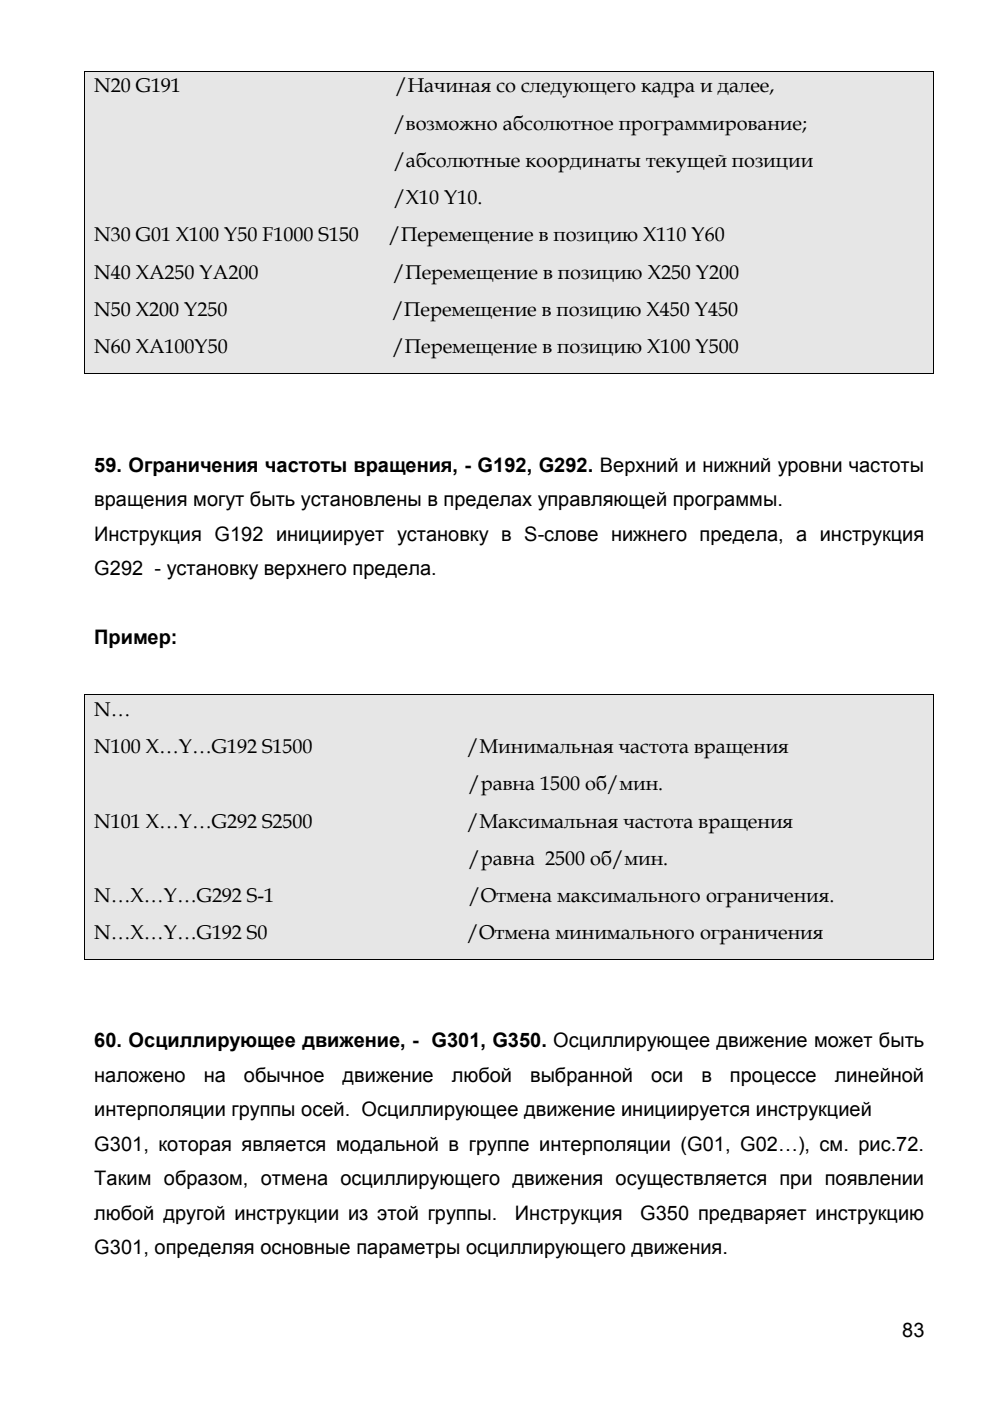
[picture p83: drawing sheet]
<svg xmlns="http://www.w3.org/2000/svg" width="210mm" height="297mm" viewBox="0 0 210 297" stroke-linecap="round" stroke-linejoin="round" font-family="sans-serif">
<defs><g id="words">
<g font-size="4.2">
<text x="20" y="19.6">N20 G191</text>
<text x="83.9" y="19.6">/Начиная со следующего кадра и далее,</text>
<text x="83.5" y="27.5">/возможно абсолютное программирование;</text>
<text x="83.5" y="35.4">/абсолютные координаты текущей позиции</text>
<text x="83.5" y="43.3">/X10 Y10.</text>
<text x="20" y="51.2">N30 G01 X100 Y50 F1000 S150</text>
<text x="82.5" y="51.2">/Перемещение в позицию X110 Y60</text>
<text x="20" y="59.1">N40 XA250 YA200</text>
<text x="83.4" y="59.1">/Перемещение в позицию X250 Y200</text>
<text x="20" y="66.9">N50 X200 Y250</text>
<text x="83.1" y="66.9">/Перемещение в позицию X450 Y450</text>
<text x="20" y="74.8">N60 XA100Y50</text>
<text x="83.2" y="74.8">/Перемещение в позицию X100 Y500</text>
<text x="20" y="100">59. Ограничения частоты вращения, - G192, G292. Верхний и нижний уровни частоты</text>
<text x="20" y="107.3">вращения могут быть установлены в пределах управляющей программы.</text>
<text x="20" y="114.6">Инструкция G192 инициирует установку в S-слове нижнего предела, а инструкция</text>
<text x="20" y="121.9">G292 - установку верхнего предела.</text>
<text x="20" y="136.5">Пример:</text>
<text x="20" y="151.8">N…</text>
<text x="20" y="159.7">N100 X…Y…G192 S1500</text>
<text x="99.1" y="159.7">/Минимальная частота вращения</text>
<text x="99.4" y="167.6">/равна 1500 об/мин.</text>
<text x="20" y="175.5">N101 X…Y…G292 S2500</text>
<text x="99.1" y="175.5">/Максимальная частота вращения</text>
<text x="99.4" y="183.3">/равна 2500 об/мин.</text>
<text x="20" y="191.3">N…X…Y…G292 S-1</text>
<text x="99.4" y="191.3">/Отмена максимального ограничения.</text>
<text x="20" y="199.1">N…X…Y…G192 S0</text>
<text x="99" y="199.1">/Отмена минимального ограничения</text>
<text x="20" y="222">60. Осциллирующее движение, - G301, G350. Осциллирующее движение может быть</text>
<text x="20" y="229.4">наложено</text>
<text x="43.2" y="229.4">на</text>
<text x="51.7" y="229.4">обычное</text>
<text x="72.6" y="229.4">движение</text>
<text x="95.8" y="229.4">любой</text>
<text x="112.4" y="229.4">выбранной</text>
<text x="138" y="229.4">оси</text>
<text x="148.7" y="229.4">в</text>
<text x="154.8" y="229.4">процессе</text>
<text x="177" y="229.4">линейной</text>
<text x="20" y="236.6">интерполяции группы осей. Осциллирующее движение инициируется инструкцией</text>
<text x="20" y="244">G301, которая является модальной в группе интерполяции (G01, G02…), см. рис.72.</text>
<text x="20" y="251.2">Таким образом, отмена осциллирующего движения осуществляется при появлении</text>
<text x="20" y="258.6">любой другой инструкции из этой группы.</text>
<text x="109.2" y="258.6">Инструкция</text>
<text x="135.7" y="258.6">G350 предваряет инструкцию</text>
<text x="20" y="265.9">G301, определяя основные параметры осциллирующего движения.</text>
<text x="191.3" y="283.5">83</text>
</g>
</g></defs>
<path d="M18.1 15.2h179.8v8.2h-179.8z" fill="#e6e6e6"/>
<path d="M17.9 15h.2v.2h-.2zM197.9 15h.2v.2h-.2z" fill="#000"/>
<path d="M17.9 15.1h180.2M18 15.2v8.2M198 15.2v8.2" fill="none" stroke="#000" stroke-width=".21"/>
<path d="M18.1 23.4h179.8v7.9h-179.8z" fill="#e6e6e6"/>
<path d="M18 23.4v7.9M198 23.4v7.9" fill="none" stroke="#000" stroke-width=".21"/>
<path d="M18.1 31.3h179.8v7.9h-179.8z" fill="#e6e6e6"/>
<path d="M18 31.3v7.9M198 31.3v7.9" fill="none" stroke="#000" stroke-width=".21"/>
<path d="M18.1 39.2h179.8v7.9h-179.8z" fill="#e6e6e6"/>
<path d="M18 39.2v7.9M198 39.2v7.9" fill="none" stroke="#000" stroke-width=".21"/>
<path d="M18.1 47.1h179.8v7.9h-179.8z" fill="#e6e6e6"/>
<path d="M18 47.1v7.9M198 47.1v7.9" fill="none" stroke="#000" stroke-width=".21"/>
<path d="M18.1 55h179.8v7.9h-179.8z" fill="#e6e6e6"/>
<path d="M18 55v7.9M198 55v7.9" fill="none" stroke="#000" stroke-width=".21"/>
<path d="M18.1 62.9h179.8v7.9h-179.8z" fill="#e6e6e6"/>
<path d="M18 62.9v7.9M198 62.9v7.9" fill="none" stroke="#000" stroke-width=".21"/>
<path d="M18.1 70.8h179.8v8.2h-179.8z" fill="#e6e6e6"/>
<path d="M17.9 79h.2v.2h-.2zM197.9 79h.2v.2h-.2z" fill="#000"/>
<path d="M17.9 79.1h180.2M18 70.8v8.2M198 70.8v8.2" fill="none" stroke="#000" stroke-width=".21"/>
<g fill="#fff">
<path d="M19.5 88.8h177v7.3h-177z"/>
<path d="M19.5 110.7h177v7.3h-177z"/>
<path d="M19.5 118h177v7.3h-177z"/>
<path d="M19.5 125.3h177v7.3h-177z"/>
<path d="M19.5 132.6h177v7.3h-177z"/>
</g>
<path d="M18.1 147.4h179.8v8.2h-179.8z" fill="#e6e6e6"/>
<path d="M17.9 147.2h.2v.2h-.2zM197.9 147.2h.2v.2h-.2z" fill="#000"/>
<path d="M17.9 147.3h180.2M18 147.4v8.2M198 147.4v8.2" fill="none" stroke="#000" stroke-width=".21"/>
<path d="M18.1 155.6h179.8v7.9h-179.8z" fill="#e6e6e6"/>
<path d="M18 155.6v7.9M198 155.6v7.9" fill="none" stroke="#000" stroke-width=".21"/>
<path d="M18.1 163.5h179.8v7.9h-179.8z" fill="#e6e6e6"/>
<path d="M18 163.5v7.9M198 163.5v7.9" fill="none" stroke="#000" stroke-width=".21"/>
<path d="M18.1 171.4h179.8v7.9h-179.8z" fill="#e6e6e6"/>
<path d="M18 171.4v7.9M198 171.4v7.9" fill="none" stroke="#000" stroke-width=".21"/>
<path d="M18.1 179.3h179.8v7.9h-179.8z" fill="#e6e6e6"/>
<path d="M18 179.3v7.9M198 179.3v7.9" fill="none" stroke="#000" stroke-width=".21"/>
<path d="M18.1 187.2h179.8v7.9h-179.8z" fill="#e6e6e6"/>
<path d="M18 187.2v7.9M198 187.2v7.9" fill="none" stroke="#000" stroke-width=".21"/>
<path d="M18.1 195.1h179.8v8.2h-179.8z" fill="#e6e6e6"/>
<path d="M17.9 203.3h.2v.2h-.2zM197.9 203.3h.2v.2h-.2z" fill="#000"/>
<path d="M18 195.1v8.2M198 195.1v8.2M17.9 203.4h180.2" fill="none" stroke="#000" stroke-width=".21"/>
<path d="M19.5 203.5h177v7.3h-177z" fill="#fff"/>
<use href="#words"/>
</svg>
